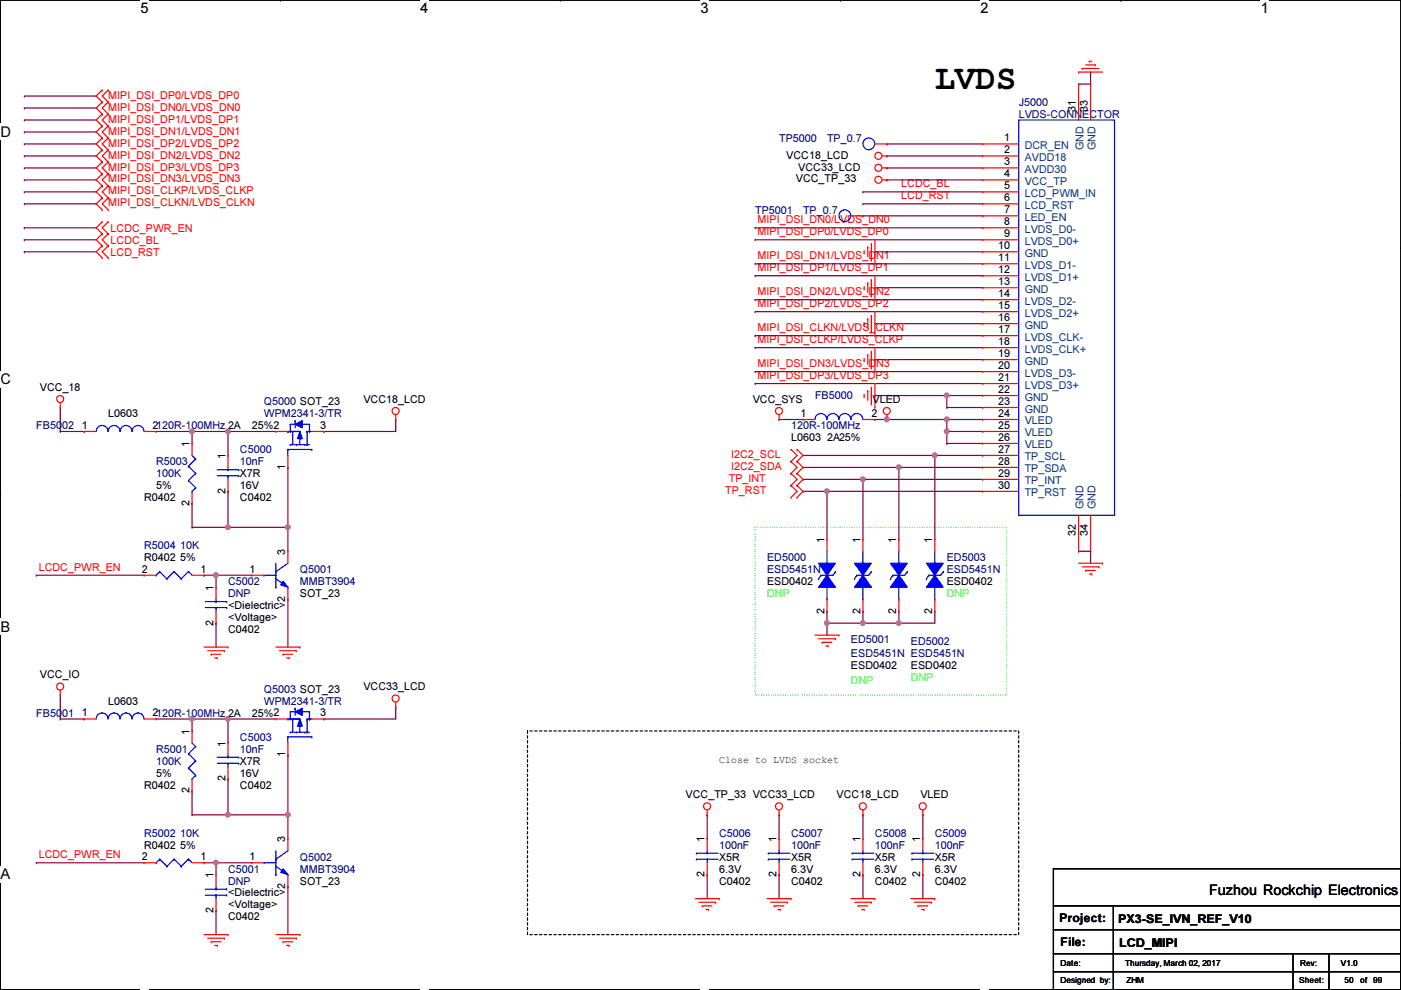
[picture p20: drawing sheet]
<svg xmlns="http://www.w3.org/2000/svg" width="297mm" height="210mm" viewBox="0 0 297 210" stroke-linecap="round" stroke-linejoin="round" font-family="sans-serif">
<defs><g id="words">
<text font-size="7.2" x="198.2" y="18.8">LVDS</text>
<g font-size="3.1">
<text x="29.8" y="2.8">5</text>
<text x="89.1" y="2.8">4</text>
<text x="148.5" y="2.8">3</text>
<text x="207.9" y="2.8">2</text>
<text x="267.3" y="2.8">1</text>
<text x=".1" y="29">D</text>
<text x=".1" y="81.5">C</text>
<text x=".1" y="133.9">B</text>
<text x=".1" y="186.4">A</text>
<text x="297" y="186.4">A</text>
</g>
<text font-size="3" x="256.4" y="189.7">Fuzhou Rockchip Electronics</text>
<g font-size="2.5">
<text x="224.6" y="195.5">Project:</text>
<text x="237.1" y="195.7">PX3-SE_IVN_REF_V10</text>
<text x="224.9" y="200.5">File:</text>
<text x="237.3" y="200.8">LCD_MIPI</text>
</g>
<g font-size="2.3" fill="#f00">
<text x="22.9" y="20.9">MIPI_DSI_DP0/LVDS_DP0</text>
<text x="22.9" y="23.5">MIPI_DSI_DN0/LVDS_DN0</text>
<text x="22.9" y="26">MIPI_DSI_DP1/LVDS_DP1</text>
<text x="22.9" y="28.5">MIPI_DSI_DN1/LVDS_DN1</text>
<text x="22.9" y="31.1">MIPI_DSI_DP2/LVDS_DP2</text>
<text x="22.9" y="33.6">MIPI_DSI_DN2/LVDS_DN2</text>
<text x="22.9" y="36.2">MIPI_DSI_DP3/LVDS_DP3</text>
<text x="22.9" y="38.7">MIPI_DSI_DN3/LVDS_DN3</text>
<text x="22.9" y="41.2">MIPI_DSI_CLKP/LVDS_CLKP</text>
<text x="191.1" y="39.8">LCDC_BL</text>
<text x="22.9" y="43.8">MIPI_DSI_CLKN/LVDS_CLKN</text>
<text x="160.6" y="47.4">MIPI_DSI_DN0/LVDS_DN0</text>
<text x="191.1" y="42.3">LCD_RST</text>
<text x="23.4" y="51.6">LCDC_BL</text>
<text x="23.4" y="49.1">LCDC_PWR_EN</text>
<text x="160.6" y="49.9">MIPI_DSI_DP0/LVDS_DP0</text>
<text x="23.4" y="54.2">LCD_RST</text>
<text x="160.6" y="57.5">MIPI_DSI_DP1/LVDS_DP1</text>
<text x="160.6" y="55">MIPI_DSI_DN1/LVDS_DN1</text>
<text x="160.6" y="65.2">MIPI_DSI_DP2/LVDS_DP2</text>
<text x="160.6" y="62.6">MIPI_DSI_DN2/LVDS_DN2</text>
<text x="160.6" y="70.2">MIPI_DSI_CLKN/LVDS_CLKN</text>
<text x="160.6" y="72.8">MIPI_DSI_CLKP/LVDS_CLKP</text>
<text x="160.6" y="77.9">MIPI_DSI_DN3/LVDS_DN3</text>
<text x="160.6" y="80.4">MIPI_DSI_DP3/LVDS_DP3</text>
<text x="155" y="97.1">I2C2_SCL</text>
<text x="155" y="99.7">I2C2_SDA</text>
<text x="153.8" y="104.7">TP_RST</text>
<text x="154.5" y="102.2">TP_INT</text>
<text x="8.2" y="121">LCDC_PWR_EN</text>
<text x="8.2" y="182">LCDC_PWR_EN</text>
</g>
<g font-size="2.3" fill="#000080">
<text x="216" y="22.4">J5000</text>
<text x="216" y="25">LVDS-CONNECTOR</text>
<text x="165.2" y="30.1">TP5000</text>
<text x="175.3" y="30.1">TP_0.7</text>
<text x="160.1" y="45.3">TP5001</text>
<text x="170.3" y="45.3">TP_0.7</text>
<text x="56" y="85.9">Q5000 SOT_23</text>
<text x="56" y="88.5">WPM2341-3/TR</text>
<text x="172.8" y="84.7">FB5000</text>
<text x="7.7" y="91">FB5002</text>
<text x="167.7" y="91">120R-100MHz</text>
<text x="33.1" y="98.6">R5003</text>
<text x="33.1" y="101.2">100K</text>
<text x="50.9" y="96.1">C5000</text>
<text x="50.9" y="98.6">10nF</text>
<text x="30.6" y="116.4">R5004 10K</text>
<text x="162.6" y="119">ED5000</text>
<text x="200.7" y="119">ED5003</text>
<text x="48.3" y="124">C5002</text>
<text x="63.6" y="121.5">Q5001</text>
<text x="63.6" y="124">MMBT3904</text>
<text x="162.6" y="121.5">ESD5451N</text>
<text x="200.7" y="121.5">ESD5451N</text>
<text x="48.3" y="126.6">DNP</text>
<text x="180.4" y="136.2">ED5001</text>
<text x="193.1" y="136.7">ED5002</text>
<text x="180.4" y="139.3">ESD5451N ESD5451N</text>
<text x="56" y="146.9">Q5003 SOT_23</text>
<text x="56" y="149.4">WPM2341-3/TR</text>
<text x="7.7" y="152">FB5001</text>
<text x="33.1" y="159.6">R5001</text>
<text x="50.9" y="157.1">C5003</text>
<text x="50.9" y="159.6">10nF</text>
<text x="33.1" y="162.1">100K</text>
<text x="30.6" y="177.4">R5002 10K</text>
<text x="152.5" y="177.4">C5006</text>
<text x="152.5" y="179.9">100nF</text>
<text x="167.7" y="177.4">C5007</text>
<text x="167.7" y="179.9">100nF</text>
<text x="185.5" y="177.4">C5008</text>
<text x="185.5" y="179.9">100nF</text>
<text x="198.2" y="177.4">C5009</text>
<text x="198.2" y="179.9">100nF</text>
<text x="48.3" y="185">C5001</text>
<text x="63.6" y="182.5">Q5002</text>
<text x="63.6" y="185">MMBT3904</text>
<text x="48.3" y="187.5">DNP</text>
</g>
<g font-size="2.3">
<text x="228.1" y="23.7" transform="rotate(-90 228.1 23.7)">31</text>
<text x="230.7" y="23.7" transform="rotate(-90 230.7 23.7)">33</text>
<text x="212.9" y="30">1</text>
<text x="166.7" y="33.6">VCC18_LCD</text>
<text x="212.9" y="32.5">2</text>
<text x="212.9" y="35.1">3</text>
<text x="168.7" y="38.7">VCC_TP_33</text>
<text x="169.2" y="36.2">VCC33_LCD</text>
<text x="212.9" y="37.6">4</text>
<text x="212.9" y="40.1">5</text>
<text x="212.9" y="42.7">6</text>
<text x="212.9" y="45.2">7</text>
<text x="212.9" y="47.8">8</text>
<text x="211.7" y="52.8">10</text>
<text x="212.9" y="50.3">9</text>
<text x="211.7" y="57.9">12</text>
<text x="211.7" y="55.4">11</text>
<text x="211.7" y="60.5">13</text>
<text x="211.7" y="63">14</text>
<text x="211.7" y="65.5">15</text>
<text x="211.7" y="68.1">16</text>
<text x="211.7" y="70.6">17</text>
<text x="211.7" y="73.2">18</text>
<text x="211.7" y="75.7">19</text>
<text x="8.5" y="82.9">VCC_18</text>
<text x="211.7" y="78.2">20</text>
<text x="211.7" y="80.8">21</text>
<text x="211.7" y="83.3">22</text>
<text x="22.9" y="88.5">L0603</text>
<text x="77" y="85.4">VCC18_LCD</text>
<text x="159.6" y="85.4">VCC_SYS</text>
<text x="169.8" y="88.4">1</text>
<text x="184.7" y="88.4">2</text>
<text x="185" y="85.4">VLED</text>
<text x="211.7" y="85.9">23</text>
<text x="211.7" y="88.4">24</text>
<text x="17.4" y="90.9">1</text>
<text x="32.3" y="90.9">2120R-100MHz 2A</text>
<text x="40.2" y="94.8" transform="rotate(-90 40.2 94.8)">1</text>
<text x="53.4" y="91">25%2</text>
<text x="67.9" y="90.9">3</text>
<text x="167.7" y="93.6">L0603 2A25%</text>
<text x="211.7" y="90.9">25</text>
<text x="211.7" y="93.5">26</text>
<text x="47.8" y="97.3" transform="rotate(-90 47.8 97.3)">1</text>
<text x="50.9" y="101.2">X7R</text>
<text x="60.5" y="99.6" transform="rotate(-90 60.5 99.6)">1</text>
<text x="211.7" y="96">27</text>
<text x="211.7" y="98.6">28</text>
<text x="211.7" y="101.1">29</text>
<text x="30.6" y="106.3">R0402</text>
<text x="33.1" y="103.7">5%</text>
<text x="40.2" y="107.2" transform="rotate(-90 40.2 107.2)">2</text>
<text x="47.8" y="104.7" transform="rotate(-90 47.8 104.7)">2</text>
<text x="50.9" y="106.3">C0402</text>
<text x="50.9" y="103.7">16V</text>
<text x="211.7" y="103.6">30</text>
<text x="228.1" y="113.6" transform="rotate(-90 228.1 113.6)">32</text>
<text x="230.7" y="113.6" transform="rotate(-90 230.7 113.6)">34</text>
<text x="30.6" y="119">R0402 5%</text>
<text x="60.5" y="117.6" transform="rotate(-90 60.5 117.6)">3</text>
<text x="174.8" y="115.1" transform="rotate(-90 174.8 115.1)">1</text>
<text x="182.4" y="115.1" transform="rotate(-90 182.4 115.1)">1</text>
<text x="190" y="115.1" transform="rotate(-90 190 115.1)">1</text>
<text x="197.7" y="115.1" transform="rotate(-90 197.7 115.1)">1</text>
<text x="30.1" y="121.4">2</text>
<text x="42.5" y="121.4">1</text>
<text x="45.3" y="125.3" transform="rotate(-90 45.3 125.3)">1</text>
<text x="52.9" y="121.4">1</text>
<text x="162.6" y="124">ESD0402</text>
<text x="200.7" y="124">ESD0402</text>
<text x="48.3" y="129.1">&lt;Dielectric&gt;</text>
<text x="48.3" y="131.7">&lt;Voltage&gt;</text>
<text x="60.5" y="127.6" transform="rotate(-90 60.5 127.6)">2</text>
<text x="63.6" y="126.6">SOT_23</text>
<text x="174.8" y="130.1" transform="rotate(-90 174.8 130.1)">2</text>
<text x="182.4" y="130.1" transform="rotate(-90 182.4 130.1)">2</text>
<text x="190" y="130.1" transform="rotate(-90 190 130.1)">2</text>
<text x="197.7" y="130.1" transform="rotate(-90 197.7 130.1)">2</text>
<text x="45.3" y="132.6" transform="rotate(-90 45.3 132.6)">2</text>
<text x="48.3" y="134.2">C0402</text>
<text x="8.5" y="143.8">VCC_IO</text>
<text x="180.4" y="141.8">ESD0402</text>
<text x="193.1" y="141.8">ESD0402</text>
<text x="22.9" y="149.4">L0603</text>
<text x="77" y="146.4">VCC33_LCD</text>
<text x="17.4" y="151.9">1</text>
<text x="32.3" y="151.9">2120R-100MHz 2A</text>
<text x="40.2" y="155.7" transform="rotate(-90 40.2 155.7)">1</text>
<text x="53.4" y="152">25%2</text>
<text x="67.9" y="151.9">3</text>
<text x="47.8" y="158.3" transform="rotate(-90 47.8 158.3)">1</text>
<text x="60.5" y="160.6" transform="rotate(-90 60.5 160.6)">1</text>
<text x="30.6" y="167.2">R0402</text>
<text x="33.1" y="164.7">5%</text>
<text x="47.8" y="165.7" transform="rotate(-90 47.8 165.7)">2</text>
<text x="50.9" y="167.2">C0402</text>
<text x="50.9" y="162.1">X7R</text>
<text x="50.9" y="164.7">16V</text>
<text x="40.2" y="168.2" transform="rotate(-90 40.2 168.2)">2</text>
<text x="145.4" y="169.2">VCC_TP_33 VCC33_LCD</text>
<text x="177.4" y="169.2">VCC18_LCD</text>
<text x="195.2" y="169.2">VLED</text>
<text x="30.6" y="179.9">R0402 5%</text>
<text x="60.5" y="178.6" transform="rotate(-90 60.5 178.6)">3</text>
<text x="149.4" y="178.6" transform="rotate(-90 149.4 178.6)">1</text>
<text x="164.6" y="178.6" transform="rotate(-90 164.6 178.6)">1</text>
<text x="182.4" y="178.6" transform="rotate(-90 182.4 178.6)">1</text>
<text x="195.1" y="178.6" transform="rotate(-90 195.1 178.6)">1</text>
<text x="30.1" y="182.4">2</text>
<text x="42.5" y="182.4">1</text>
<text x="52.9" y="182.4">1</text>
<text x="149.4" y="186" transform="rotate(-90 149.4 186)">2</text>
<text x="152.5" y="182.5">X5R</text>
<text x="152.5" y="185">6.3V</text>
<text x="164.6" y="186" transform="rotate(-90 164.6 186)">2</text>
<text x="167.7" y="182.5">X5R</text>
<text x="167.7" y="185">6.3V</text>
<text x="182.4" y="186" transform="rotate(-90 182.4 186)">2</text>
<text x="185.5" y="182.5">X5R</text>
<text x="185.5" y="185">6.3V</text>
<text x="195.1" y="186" transform="rotate(-90 195.1 186)">2</text>
<text x="198.2" y="182.5">X5R</text>
<text x="198.2" y="185">6.3V</text>
<text x="45.3" y="186.2" transform="rotate(-90 45.3 186.2)">1</text>
<text x="48.3" y="190.1">&lt;Dielectric&gt;</text>
<text x="60.5" y="188.5" transform="rotate(-90 60.5 188.5)">2</text>
<text x="63.6" y="187.5">SOT_23</text>
<text x="152.5" y="187.5">C0402</text>
<text x="167.7" y="187.5">C0402</text>
<text x="185.5" y="187.5">C0402</text>
<text x="198.2" y="187.5">C0402</text>
<text x="45.3" y="193.6" transform="rotate(-90 45.3 193.6)">2</text>
<text x="48.3" y="195.2">C0402</text>
<text x="48.3" y="192.6">&lt;Voltage&gt;</text>
</g>
<g font-size="2.3" fill="#004080">
<text x="217.3" y="31.6">DCR_EN</text>
<text x="217.3" y="34.1">AVDD18</text>
<text x="229.7" y="31.8" transform="rotate(-90 229.7 31.8)">GND</text>
<text x="232.3" y="31.8" transform="rotate(-90 232.3 31.8)">GND</text>
<text x="217.3" y="36.7">AVDD30</text>
<text x="217.3" y="39.2">VCC_TP</text>
<text x="217.3" y="41.7">LCD_PWM_IN</text>
<text x="217.3" y="44.3">LCD_RST</text>
<text x="217.3" y="46.8">LED_EN</text>
<text x="217.3" y="51.9">LVDS_D0+</text>
<text x="217.3" y="49.4">LVDS_D0-</text>
<text x="217.3" y="59.5">LVDS_D1+</text>
<text x="217.3" y="57">LVDS_D1-</text>
<text x="217.3" y="54.4">GND</text>
<text x="217.3" y="62.1">GND</text>
<text x="217.3" y="64.6">LVDS_D2-</text>
<text x="217.3" y="67.1">LVDS_D2+</text>
<text x="217.3" y="69.7">GND</text>
<text x="217.3" y="72.2">LVDS_CLK-</text>
<text x="217.3" y="74.8">LVDS_CLK+</text>
<text x="217.3" y="77.3">GND</text>
<text x="217.3" y="79.8">LVDS_D3-</text>
<text x="217.3" y="82.4">LVDS_D3+</text>
<text x="217.3" y="84.9">GND</text>
<text x="217.3" y="87.5">GND</text>
<text x="217.3" y="90">VLED</text>
<text x="217.3" y="92.5">VLED</text>
<text x="217.3" y="95.1">VLED</text>
<text x="217.3" y="97.6">TP_SCL</text>
<text x="217.3" y="100.2">TP_SDA</text>
<text x="217.3" y="102.7">TP_INT</text>
<text x="217.3" y="105.2">TP_RST</text>
<text x="229.7" y="108" transform="rotate(-90 229.7 108)">GND</text>
<text x="232.3" y="108" transform="rotate(-90 232.3 108)">GND</text>
</g>
<g font-size="2.3" fill="#0f0">
<text x="162.6" y="126.6">DNP</text>
<text x="200.7" y="126.6">DNP</text>
<text x="180.4" y="145.1">DNP</text>
<text x="193.1" y="144.4">DNP</text>
</g>
<text font-size="2.1" x="152.5" y="161.7">Close to LVDS socket</text>
<g font-size="1.8">
<text x="224.9" y="204.9">Date:</text>
<text x="224.9" y="208.4">Designed by:</text>
<text x="238.6" y="204.9">Thursday, March 02, 2017</text>
<text x="238.8" y="208.4">ZHM</text>
<text x="275.4" y="208.4">Sheet:</text>
<text x="284.3" y="204.9">V1.0</text>
<text x="285.1" y="208.4">50</text>
<text x="288.4" y="208.4">of 99</text>
</g>
<text font-size="1.7" x="275.7" y="204.9">Rev:</text>
</g></defs>
<path d="M.1 0h296.9v209.8h-296.9z" fill="none" stroke="#000" stroke-width=".25"/>
<g fill="#fff">
<path d="M29.8 0h1.7v3.5h-1.7z"/>
<path d="M29.8 209.8l1.7 .1z"/>
</g>
<path d="M59.4 0h.1M59.4 209.8h.1" fill="none" stroke="#000" stroke-width=".25"/>
<g fill="#fff">
<path d="M89.1 0h1.7v3.5h-1.7z"/>
<path d="M89.1 209.8l1.7 .1z"/>
</g>
<path d="M118.8 0h.1M118.8 209.8h.1" fill="none" stroke="#000" stroke-width=".25"/>
<g fill="#fff">
<path d="M148.5 0h1.7v3.5h-1.7z"/>
<path d="M148.5 209.8l1.7 .1z"/>
</g>
<path d="M178.2 0h.1M178.2 209.8h.1" fill="none" stroke="#000" stroke-width=".25"/>
<g fill="#fff">
<path d="M207.9 0h1.7v3.5h-1.7z"/>
<path d="M207.9 209.8l1.7 .1z"/>
</g>
<path d="M237.6 0h.1M237.6 209.8h.1" fill="none" stroke="#000" stroke-width=".25"/>
<g fill="#fff">
<path d="M267.3 0h1.7v3.5h-1.7z"/>
<path d="M267.3 209.8l1.7 .1z"/>
<path d="M.1 26.2h2.2v3.5h-2.2z"/>
<path d="M297 26.2l.1 3.5z"/>
<path d="M.1 78.7h2.2v3.5h-2.2z"/>
<path d="M297 78.7l.1 3.5z"/>
</g>
<path d="M.1 52.5h.1M297 52.5h.1" fill="none" stroke="#000" stroke-width=".25"/>
<g fill="#fff">
<path d="M.1 131.1h2.1v3.5h-2.1z"/>
<path d="M297 131.1l.1 3.5z"/>
</g>
<path d="M.1 104.9h.1M297 104.9h.1" fill="none" stroke="#000" stroke-width=".25"/>
<path d="M.1 104.9h.1M297 104.9h.1" fill="none" stroke="#000" stroke-width=".21"/>
<g fill="#fff">
<path d="M.1 183.6h2.1v3.5h-2.1z"/>
<path d="M297 183.6l.1 3.5z"/>
</g>
<path d="M.1 157.4h.1M297 157.4h.1" fill="none" stroke="#000" stroke-width=".25"/>
<path d="M160.1 111.8h53.3v35.6h-53.3z" fill="none" stroke="#0f0" stroke-width=".25" stroke-dasharray="0 .5"/>
<path d="M111.8 155h104.2v43.2h-104.2z" fill="none" stroke="#000" stroke-width=".25" stroke-dasharray=".5 .5"/>
<g fill="none" stroke="#800040" stroke-width=".25">
<path d="M183 45.8h.1M183 45.8h25.4M165.2 88.9h.1M165.2 88.9h5.1M185.5 88.9h.1M185.5 88.9h2.5M200.7 91.5h.1M200.7 91.5v2.5M149.9 172.8h.1M149.9 172.8v5M165.2 172.8h.1M165.2 172.8v5"/>
<path d="M183 172.8h.1M183 172.8v5M195.7 172.8h.1M195.7 172.8v5M149.9 185.5h.1M149.9 185.5v5M165.2 185.5h.1M165.2 185.5v5M183 185.5h.1M183 185.5v5M195.7 185.5h.1M195.7 185.5v5"/>
</g>
<circle cx="200.7" cy="91.5" r=".49" fill="#f0f"/>
<circle cx="200.7" cy="91.5" r=".49" fill="none" stroke="#f0f" stroke-width=".25"/>
<g fill="none" stroke="#800040" stroke-width=".25">
<path d="M228.7 17.8h.1M231.2 15.3h.1M231.2 15.3v2.5h-2.5M160.1 58.5h.1M160.1 55.9h.1M160.1 58.5h48.3M160.1 55.9h48.3M160.1 66.1h.1M160.1 66.1h48.3M160.1 81.3h.1M160.1 81.3h48.3M188 88.9h.1"/>
<path d="M188 88.9h20.4M200.7 88.9h.1M200.7 94h.1M200.7 94h7.7M170.3 101.6h.1M170.3 101.6h12.7M228.7 116.9h.1M228.7 116.9h2.5M231.2 116.9h.1M231.2 116.9v2.5"/>
</g>
<circle cx="200.7" cy="88.9" r=".49" fill="#f0f"/>
<circle cx="200.7" cy="88.9" r=".49" fill="none" stroke="#f0f" stroke-width=".25"/>
<circle cx="188" cy="88.9" r=".49" fill="#f0f"/>
<circle cx="188" cy="88.9" r=".49" fill="none" stroke="#f0f" stroke-width=".25"/>
<g fill="none" stroke="#800040" stroke-width=".25">
<path d="M188 35.6h.1M188 30.5h.1M188 33.1h.1M188 35.6h20.4M188 30.5h20.4M188 33.1h20.4M160.1 48.3h.1M160.1 50.8h.1M160.1 48.3h48.3M160.1 50.8h48.3M183 40.7h.1M183 40.7h25.4"/>
<path d="M185.5 53.4h.1M185.5 53.4h22.9M160.1 73.7h.1M160.1 73.7h48.3M185.5 76.2h.1M185.5 68.6h.1M185.5 61h.1M185.5 76.2h22.9M185.5 68.6h22.9M185.5 61h22.9M170.3 99.1h.1M170.3 99.1h20.3"/>
<path d="M200.7 91.5h.1M200.7 88.9h.1M200.7 83.9h.1M200.7 91.5h7.7M200.7 83.9v2.5M200.7 88.9v2.6M200.7 83.9h7.7M170.3 104.2h.1M170.3 104.2h5"/>
</g>
<circle cx="200.7" cy="83.8" r=".49" fill="#f0f"/>
<circle cx="200.7" cy="83.8" r=".49" fill="none" stroke="#f0f" stroke-width=".25"/>
<g fill="none" stroke="#800040" stroke-width=".25">
<path d="M188 38.1h.1M188 38.1h20.4M183 43.2h.1M183 43.2h25.4M160.1 71.2h.1M160.1 63.5h.1M160.1 78.8h.1M160.1 71.2h48.3M160.1 63.5h48.3M160.1 78.8h48.3M170.3 96.6h27.9M185.5 83.9h.1"/>
<path d="M185.5 83.9h15.2M198.2 96.6h.1M200.7 86.4h.1M200.7 86.4h7.7M175.3 132.1h.1M175.3 129.6h.1M175.3 129.6v5.1M183 129.6h.1M183 129.6v2.5M190.6 129.6h.1M190.6 129.6v2.5"/>
</g>
<circle cx="175.3" cy="132.1" r=".49" fill="#f0f"/>
<circle cx="175.3" cy="132.1" r=".49" fill="none" stroke="#f0f" stroke-width=".25"/>
<path d="M183 132.1h.1M183 132.1h15.2M190.6 132.1h.1" fill="none" stroke="#800040" stroke-width=".25"/>
<circle cx="190.6" cy="132.1" r=".49" fill="#f0f"/>
<circle cx="190.6" cy="132.1" r=".49" fill="none" stroke="#f0f" stroke-width=".25"/>
<circle cx="182.9" cy="132.1" r=".49" fill="#f0f"/>
<circle cx="182.9" cy="132.1" r=".49" fill="none" stroke="#f0f" stroke-width=".25"/>
<path d="M175.3 104.2h.1M175.3 104.2v10.1M175.3 132.1h.1M175.3 132.1h7.7M198.2 129.6h.1M198.2 129.6v2.5" fill="none" stroke="#800040" stroke-width=".25"/>
<circle cx="175.3" cy="104.2" r=".49" fill="#f0f"/>
<circle cx="175.3" cy="104.2" r=".49" fill="none" stroke="#f0f" stroke-width=".25"/>
<path d="M175.3 104.2h.1M175.3 104.2h33.1M183 101.6h.1M183 101.6v12.7" fill="none" stroke="#800040" stroke-width=".25"/>
<circle cx="182.9" cy="101.6" r=".49" fill="#f0f"/>
<circle cx="182.9" cy="101.6" r=".49" fill="none" stroke="#f0f" stroke-width=".25"/>
<path d="M190.6 99.1h.1M190.6 99.1v15.2M183 101.6h.1M183 101.6h25.4" fill="none" stroke="#800040" stroke-width=".25"/>
<circle cx="190.6" cy="99.1" r=".49" fill="#f0f"/>
<circle cx="190.6" cy="99.1" r=".49" fill="none" stroke="#f0f" stroke-width=".25"/>
<path d="M190.6 99.1h.1M190.6 99.1h17.8M198.2 96.6h.1M198.2 96.6v17.7" fill="none" stroke="#800040" stroke-width=".25"/>
<circle cx="198.2" cy="96.5" r=".49" fill="#f0f"/>
<circle cx="198.2" cy="96.5" r=".49" fill="none" stroke="#f0f" stroke-width=".25"/>
<path d="M61 99.1h.1M61 99.1v12.7M198.2 96.6h.1M198.2 96.6h10.2" fill="none" stroke="#800040" stroke-width=".25"/>
<circle cx="61" cy="111.8" r=".49" fill="#f0f"/>
<circle cx="61" cy="111.8" r=".49" fill="none" stroke="#f0f" stroke-width=".25"/>
<path d="M7.7 122h.1M7.7 122h22.9M43.3 122h.1M43.3 122h10.1M45.8 132.1h.1M45.8 122h.1M45.8 122v2.5M45.8 132.1v5.1M61 127h.1M61 127v10.2" fill="none" stroke="#800040" stroke-width=".25"/>
<circle cx="45.8" cy="121.9" r=".49" fill="#f0f"/>
<circle cx="45.8" cy="121.9" r=".49" fill="none" stroke="#f0f" stroke-width=".25"/>
<path d="M48.3 91.5h.1M48.3 91.5v5.1M68.7 91.5h.1M83.9 88.9h.1M83.9 88.9v2.6h-15.2" fill="none" stroke="#800040" stroke-width=".25"/>
<circle cx="48.3" cy="91.5" r=".49" fill="#f0f"/>
<circle cx="48.3" cy="91.5" r=".49" fill="none" stroke="#f0f" stroke-width=".25"/>
<path d="M48.3 91.5h.1M48.3 91.5h10.2M48.3 104.2h.1M48.3 104.2v7.6" fill="none" stroke="#800040" stroke-width=".25"/>
<circle cx="48.3" cy="111.8" r=".49" fill="#f0f"/>
<circle cx="48.3" cy="111.8" r=".49" fill="none" stroke="#f0f" stroke-width=".25"/>
<path d="M40.7 91.5h.1M40.7 91.5v2.5M40.7 91.5h7.6M40.7 111.8h.1M40.7 106.7h.1M40.7 111.8h20.3M40.7 106.7v5.1M48.3 111.8h.1M61 111.8h.1M61 111.8v5.1M61 160.1h.1M61 160.1v12.7" fill="none" stroke="#800040" stroke-width=".25"/>
<circle cx="61" cy="172.7" r=".49" fill="#f0f"/>
<circle cx="61" cy="172.7" r=".49" fill="none" stroke="#f0f" stroke-width=".25"/>
<path d="M7.7 182.9h.1M7.7 182.9h22.9M43.3 182.9h.1M43.3 182.9h2.5M45.8 193.1h.1M45.8 182.9h.1M45.8 182.9v2.6M45.8 193.1v5.1M61 188h.1M61 188v10.2" fill="none" stroke="#800040" stroke-width=".25"/>
<circle cx="45.8" cy="182.9" r=".49" fill="#f0f"/>
<circle cx="45.8" cy="182.9" r=".49" fill="none" stroke="#f0f" stroke-width=".25"/>
<path d="M48.3 152.4h.1M48.3 152.4v5.1M68.7 152.4h.1M83.9 149.9h.1M83.9 149.9v2.5h-15.2M45.8 182.9h.1M45.8 182.9h7.6" fill="none" stroke="#800040" stroke-width=".25"/>
<circle cx="48.3" cy="152.4" r=".49" fill="#f0f"/>
<circle cx="48.3" cy="152.4" r=".49" fill="none" stroke="#f0f" stroke-width=".25"/>
<path d="M48.3 152.4h.1M48.3 152.4h10.2M40.7 172.8h.1M40.7 172.8h20.3M48.3 165.1h.1M48.3 172.8h.1M48.3 165.1v7.7M61 172.8h.1M61 172.8v5" fill="none" stroke="#800040" stroke-width=".25"/>
<circle cx="48.3" cy="172.7" r=".49" fill="#f0f"/>
<circle cx="48.3" cy="172.7" r=".49" fill="none" stroke="#f0f" stroke-width=".25"/>
<path d="M33.1 152.4h15.2M40.7 152.4h.1M40.7 152.4v2.6M40.7 167.7h.1M40.7 167.7v5.1" fill="none" stroke="#800040" stroke-width=".25"/>
<circle cx="40.7" cy="152.4" r=".49" fill="#f0f"/>
<circle cx="40.7" cy="152.4" r=".49" fill="none" stroke="#f0f" stroke-width=".25"/>
<path d="M12.8 91.5h.1M12.8 86.4v5.1M12.8 91.5h5.1M17.9 91.5h.1M33.1 91.5h7.6M40.7 91.5h.1" fill="none" stroke="#800040" stroke-width=".25"/>
<circle cx="40.7" cy="91.5" r=".49" fill="#f0f"/>
<circle cx="40.7" cy="91.5" r=".49" fill="none" stroke="#f0f" stroke-width=".25"/>
<g fill="none" stroke="#800040" stroke-width=".25">
<path d="M5.2 38.1h.1M5.2 35.6h.1M5.2 33.1h.1M5.2 30.5h.1M5.2 28h.1M5.2 25.4h.1M5.2 22.9h.1M5.2 20.4h.1M5.2 38.1h15.2M5.2 35.6h15.2M5.2 33.1h15.2M5.2 30.5h15.2"/>
<path d="M5.2 28h15.2M5.2 25.4h15.2M5.2 22.9h15.2M5.2 20.4h15.2M5.2 50.8h.1M5.2 53.4h.1M5.2 48.3h.1M5.2 43.2h.1M5.2 40.7h.1M5.2 50.8h15.2M5.2 53.4h15.2M5.2 48.3h15.2"/>
<path d="M5.2 43.2h15.2M5.2 40.7h15.2M12.8 152.4h.1M12.8 152.4h5.1M12.8 147.4v5M17.9 152.4h.1"/>
</g>
<g fill="none" stroke="#f00" stroke-width=".25">
<path d="M21.7 19.1h.1M21.7 19.1l-1.3 1.3 1.3 1.2M22.9 19.1h.1M22.9 19.1l-1.2 1.3 1.2 1.2M228.7 15.3h.1M228.7 15.3h5.1M229.4 14.5h.1M229.4 14.5h3.6M230.2 13.8h2M231 13h.1M231 13h.5M232.2 13.8h.1"/>
<path d="M21.7 21.6h.1M21.7 24.2h.1M21.7 26.7h.1M21.7 29.3h.1M21.7 31.8h.1M21.7 34.3h.1M21.7 36.9h.1M21.7 39.4h.1M21.7 21.6l-1.3 1.3 1.3 1.3M21.7 24.2l-1.3 1.2 1.3 1.3M21.7 26.7l-1.3 1.3 1.3 1.3M21.7 29.3l-1.3 1.2 1.3 1.3"/>
<path d="M21.7 31.8l-1.3 1.3 1.3 1.2M21.7 34.3l-1.3 1.3 1.3 1.3M21.7 36.9l-1.3 1.2 1.3 1.3M21.7 39.4l-1.3 1.3 1.3 1.3M22.9 21.6h.1M22.9 24.2h.1M22.9 26.7h.1M22.9 29.3h.1M22.9 31.8h.1M22.9 34.3h.1M22.9 36.9h.1M22.9 39.4h.1"/>
<path d="M22.9 21.6l-1.2 1.3 1.2 1.3M22.9 24.2l-1.2 1.2 1.2 1.3M22.9 26.7l-1.2 1.3 1.2 1.3M22.9 29.3l-1.2 1.2 1.2 1.3M22.9 31.8l-1.2 1.3 1.2 1.2M22.9 34.3l-1.2 1.3 1.2 1.3M22.9 36.9l-1.2 1.2 1.2 1.3M22.9 39.4l-1.2 1.3 1.2 1.3M187 33.1h1M187 38.1h1M187 35.6h1M188 33.1h.1"/>
<path d="M188 38.1h.1M188 35.6h.1M21.7 49.6h.1M21.7 52.1h.1M21.7 54.7h.1M21.7 47h.1M21.7 42h.1M21.7 44.5h.1M21.7 49.6l-1.3 1.2 1.3 1.3M21.7 52.1l-1.3 1.3 1.3 1.3M21.7 47l-1.3 1.3 1.3 1.3M21.7 42l-1.3 1.2 1.3 1.3"/>
<path d="M22.9 52.1h.1M22.9 49.6h.1M22.9 54.7h.1M22.9 47h.1M22.9 42h.1M22.9 44.5h.1M22.9 49.6l-1.2 1.2 1.2 1.3M22.9 52.1l-1.2 1.3 1.2 1.3M22.9 47l-1.2 1.3 1.2 1.3M22.9 42l-1.2 1.2 1.2 1.3M183.2 53.6h.1M183.2 53.1v.5"/>
<path d="M184 52.4h.1M184 60h.1M184 52.4v2M184 60v2M184.7 55.2h.1M184.7 51.6v3.6M184.7 59.2v3.6M185.5 55.9h.1M185.5 50.8v5.1M185.5 58.5v5M183.2 61.3h.1M183.2 68.9h.1"/>
<path d="M183.2 76.5h.1M183.2 60.7v.6M183.2 68.4v.5M183.2 76v.5M184 67.6h.1M184 75.2h.1M184 67.6v2M184 75.2v2.1M184.7 62.8h.1M184.7 70.4h.1M184.7 78h.1M184.7 66.8v3.6"/>
<path d="M184.7 74.5v3.5M185.5 63.5h.1M185.5 71.2h.1M185.5 78.8h.1M185.5 66.1v5.1M185.5 73.7v5.1M12.8 86.4h.1M12.8 85.4v1M83.9 88.9h.1M83.9 87.9v1M165.2 88.9h.1M165.2 87.9v1"/>
<path d="M167.7 95.3h.1M167.7 97.8h.1M167.7 95.3l1.3 1.3-1.3 1.2M167.7 97.8l1.3 1.3-1.3 1.3M169 97.8h.1M169 95.3h.1M169 95.3l1.3 1.3-1.3 1.2M169 97.8l1.3 1.3-1.3 1.3M183.2 84.1h.1M183.2 83.6v.5M184 82.8h.1M184 82.8v2.1"/>
<path d="M184.7 85.6h.1M184.7 82.1v3.5M185.5 86.4h.1M185.5 81.3v5.1M188 88.9h.1M188 87.9v1M167.7 100.4h.1M167.7 102.9h.1M167.7 105.5h.1M167.7 100.4l1.3 1.2-1.3 1.3M167.7 102.9l1.3 1.3-1.3 1.3M169 102.9h.1"/>
<path d="M169 100.4h.1M169 105.5h.1M169 100.4l1.3 1.2-1.3 1.3M169 102.9l1.3 1.3-1.3 1.3M228.7 119.4h5.1M233.8 119.4h.1M43.3 137.2h5M44 138h3.6M44.8 138.7h.1M44.8 138.7h2M45.5 139.5h.6M46.1 139.5h.1"/>
<path d="M47.6 138h.1M48.3 137.2h.1M58.5 137.2h5.1M59.3 138h3.5M60 138.7h.1M60 138.7h2.1M60.8 139.5h.5M61.3 139.5h.1M62.8 138h.1M63.6 137.2h.1M172.8 134.7h5.1M173.6 135.4h3.5"/>
<path d="M174.3 136.2h.1M174.3 136.2h2.1M175.1 136.9h.5M175.6 136.9h.1M177.1 135.4h.1M177.9 134.7h.1M229.4 120.2h3.6M230.2 120.9h.1M230.2 120.9h2M231 121.7h.5M231.5 121.7h.1M233 120.2h.1"/>
<path d="M12.8 147.4h.1M12.8 146.3v1.1M83.9 149.9h.1M83.9 148.9v1M149.9 172.8h.1M149.9 171.7v1.1M165.2 172.8h.1M165.2 171.7v1.1M183 172.8h.1M183 171.7v1.1M195.7 172.8h.1M195.7 171.7v1.1"/>
<path d="M43.3 198.2h5M44 198.9h3.6M44.8 199.7h.1M44.8 199.7h2M47.6 198.9h.1M48.3 198.2h.1M58.5 198.2h5.1M59.3 198.9h3.5M60 199.7h.1M60 199.7h2.1M62.8 198.9h.1M63.6 198.2h.1"/>
<path d="M147.4 190.5h5.1M148.2 191.3h3.5M148.9 192.1h.1M148.9 192.1h2.1M149.7 192.8h.5M150.2 192.8h.1M151.7 191.3h.1M152.5 190.5h.1M162.6 190.5h5.1M163.4 191.3h3.6M164.2 192.1h.1M164.2 192.1h2"/>
<path d="M164.9 192.8h.5M165.4 192.8h.1M167 191.3h.1M167.7 190.5h.1M180.4 190.5h5.1M181.2 191.3h3.5M181.9 192.1h.1M181.9 192.1h2.1M182.7 192.8h.5M183.2 192.8h.1M184.7 191.3h.1M185.5 190.5h.1"/>
<path d="M193.1 190.5h5.1M193.9 191.3h3.5M194.6 192.1h.1M194.6 192.1h2.1M195.4 192.8h.5M195.9 192.8h.1M197.4 191.3h.1M198.2 190.5h.1M45.5 200.4h.6M46.1 200.4h.1M60.8 200.4h.5M61.3 200.4h.1"/>
<circle cx="186.2" cy="38.1" r=".75"/>
<circle cx="186.2" cy="33" r=".75"/>
<circle cx="186.2" cy="35.6" r=".75"/>
<circle cx="12.8" cy="84.6" r=".75"/>
<circle cx="83.9" cy="87.1" r=".75"/>
<circle cx="165.2" cy="87.1" r=".75"/>
<circle cx="188" cy="87.1" r=".75"/>
<circle cx="12.8" cy="145.6" r=".75"/>
<circle cx="83.9" cy="148.1" r=".75"/>
<circle cx="149.9" cy="171" r=".75"/>
<circle cx="165.2" cy="171" r=".75"/>
<circle cx="182.9" cy="171" r=".75"/>
<circle cx="195.6" cy="171" r=".75"/>
</g>
<g fill="none" stroke="#000" stroke-width=".25">
<path d="M223.3 184.2h73.7v25.6h-73.7zM223.3 192.1h73.7M223.3 197.1h73.7M236 192.1v17.7M297 192.1h.1M297 197.1h.1M223.3 202.2h73.7M223.3 206h73.7M236 209.8h.1M274.1 209.8h.1M274.1 202.2v7.6M281.8 209.8h.1"/>
<path d="M281.8 202.2v7.6M297 202.2h.1M297 206h.1"/>
</g>
<path d="M175.3 119.4h.1M175.3 116.9v2.5M174.1 122h.1M174.1 122h2.5M175.3 127h.1M175.3 124.5v2.5" fill="none" stroke="#00f" stroke-width=".25"/>
<path d="M173.6 119.4h3.5l-1.8 2.6z" fill-rule="evenodd" fill="#00f"/>
<path d="M173.6 119.4h3.5l-1.8 2.6zM173.6 122.7h.1M174.1 122l-.5 .7M177.1 121.2h.1M177.1 121.2l-.5 .8" fill="none" stroke="#00f" stroke-width=".25"/>
<path d="M175.3 122l1.8 2.5h-3.5z" fill-rule="evenodd" fill="#00f"/>
<g fill="none" stroke="#00f" stroke-width=".25">
<path d="M216 25.4h20.3v83.9h-20.3zM175.3 122l1.8 2.5h-3.5zM56 182.9h.1M56 182.9h2.5M58.5 182.2h.1M58.5 185.5h.1M58.5 183.7l2.5 1.8M58.5 180.4v5.1M61 185.5h.1M61 180.4l-2.5 1.8M180.7 182.2h.1M180.7 180.9h.1"/>
<path d="M180.7 182.2h4.5M180.7 180.9h4.5M183 180.9h.1M183 182.2h.1M183 180.4v.5M183 182.2v.7"/>
</g>
<g fill="none" stroke="#f00" stroke-width=".25">
<path d="M228.7 17.8h.1M228.7 17.8v7.6M231.2 17.8h.1M231.2 17.8v7.6M208.4 30.5h.1M208.4 33.1h.1M208.4 35.6h.1M208.4 38.1h.1M208.4 30.5h7.6M208.4 33.1h7.6M208.4 35.6h7.6M208.4 38.1h7.6"/>
<path d="M208.4 40.7h.1M208.4 58.5h.1M208.4 55.9h.1M208.4 53.4h.1M208.4 50.8h.1M208.4 43.2h.1M208.4 45.8h.1M208.4 48.3h.1M208.4 40.7h7.6M208.4 58.5h7.6M208.4 55.9h7.6M208.4 53.4h7.6"/>
<path d="M208.4 50.8h7.6M208.4 43.2h7.6M208.4 45.8h7.6M208.4 48.3h7.6M208.4 61h.1M208.4 63.5h.1M208.4 66.1h.1M208.4 68.6h.1M208.4 71.2h.1M208.4 73.7h.1M208.4 76.2h.1M208.4 78.8h.1"/>
<path d="M208.4 61h7.6M208.4 63.5h7.6M208.4 66.1h7.6M208.4 68.6h7.6M208.4 71.2h7.6M208.4 73.7h7.6M208.4 76.2h7.6M208.4 78.8h7.6M208.4 81.3h.1M208.4 83.9h.1M208.4 86.4h.1M208.4 88.9h.1"/>
<path d="M208.4 91.5h.1M208.4 94h.1M208.4 96.6h.1M208.4 99.1h.1M208.4 81.3h7.6M208.4 83.9h7.6M208.4 86.4h7.6M208.4 88.9h7.6M208.4 91.5h7.6M208.4 94h7.6M208.4 96.6h7.6M208.4 99.1h7.6"/>
<path d="M175.3 114.3h.1M175.3 114.3v2.6M208.4 101.6h.1M208.4 104.2h.1M208.4 101.6h7.6M208.4 104.2h7.6M228.7 116.9h.1M228.7 109.3v7.6M231.2 116.9h.1M231.2 109.3v7.6M175.3 129.6h.1M175.3 127v2.6"/>
<path d="M183 177.8h.1M183 177.8v2.6M183 185.5h.1M183 182.9v2.6"/>
</g>
<path d="M60 184.2l1 1.3-1.5-.5z" fill="#00f"/>
<path d="M198.2 119.4h.1M198.2 116.9v2.5M196.9 122h.1M196.9 122h2.6M198.2 127h.1M198.2 124.5v2.5M60 184.2l1 1.3-1.5-.5z" fill="none" stroke="#00f" stroke-width=".25"/>
<path d="M61 177.8h.1M61 177.8v2.6M53.4 182.9h.1M53.4 182.9h2.6M61 188h.1M61 185.5v2.5" fill="none" stroke="#f00" stroke-width=".25"/>
<path d="M196.4 119.4h3.6l-1.8 2.6z" fill-rule="evenodd" fill="#00f"/>
<path d="M196.4 119.4h3.6l-1.8 2.6zM196.4 122.7h.1M196.9 122l-.5 .7M200 121.2h.1M200 121.2l-.5 .8" fill="none" stroke="#00f" stroke-width=".25"/>
<path d="M198.2 122l1.8 2.5h-3.6z" fill-rule="evenodd" fill="#00f"/>
<g fill="none" stroke="#00f" stroke-width=".25">
<path d="M58.5 119.4v5.1M61 119.4l-2.5 1.8M43.5 128.8h4.6M43.5 127.6h4.6M45.8 127.6h.1M45.8 128.8h.1M45.8 127v.6M45.8 128.8v.8M48.1 128.8h.1M48.1 127.6h.1M56 122h.1M56 122h2.5"/>
<path d="M58.5 121.2h.1M58.5 124.5h.1M58.5 122.7l2.5 1.8M61 124.5h.1M198.2 122l1.8 2.5h-3.6zM40 159.8h.1M40 159.8l1.5 1.5M40.7 157.5l.8 .8M41.5 158.3h.1M41.5 158.3l-1.5 1.5M40 162.9h.1M40 162.9l1.5 1.5"/>
<path d="M40.7 165.1h.1M41.5 161.3h.1M41.5 164.4h.1M41.5 161.3l-1.5 1.6M41.5 164.4l-.8 .7M162.9 182.2h.1M162.9 180.9h.1M162.9 182.2h4.6M162.9 180.9h4.6M165.2 180.9h.1M165.2 182.2h.1M165.2 180.4v.5"/>
<path d="M165.2 182.2v.7"/>
</g>
<g fill="none" stroke="#f00" stroke-width=".25">
<path d="M198.2 114.3h.1M198.2 114.3v2.6M45.8 124.5h.1M45.8 132.1h.1M45.8 124.5v2.5M45.8 129.6v2.5M198.2 129.6h.1M198.2 127v2.6M40.7 155h.1M40.7 155v2.5M40.7 167.7h.1M40.7 165.1v2.6"/>
<path d="M165.2 177.8h.1M165.2 177.8v2.6M165.2 185.5h.1M165.2 182.9v2.6"/>
</g>
<path d="M60 123.2l1 1.3-1.5-.5z" fill="#00f"/>
<g fill="none" stroke="#00f" stroke-width=".25">
<path d="M60 123.2l1 1.3-1.5-.5zM61 152.4h.1M61 156.3h.1M61 152.4h2.6M61 156.3v1.2M61 156.3h5.1M62.1 152.4h.1M62.1 152.4v2.8M63.6 152.4h.1M63.6 153.7h.1M63.6 152.4v1.1M63.6 153.7v1.5"/>
<path d="M65.1 155.2h.1M65.1 152.4v2.8M65.6 152.4h.1M65.6 152.4h.5M66.1 156.3h.1"/>
</g>
<path d="M61 116.9h.1M61 116.9v2.5M53.4 122h.1M53.4 122h2.6M61 127h.1M61 124.5v2.5" fill="none" stroke="#f00" stroke-width=".25"/>
<path d="M63.6 152.4l.5 1.6h-1z" fill="#00f"/>
<path d="M61.5 155.2h.1M61.5 155.2h1.1M62.8 155.2h.1M62.8 155.2h1.5M63.6 152.4l.5 1.6h-1zM64.6 155.2h.1M64.6 155.2h1" fill="none" stroke="#00f" stroke-width=".25"/>
<path d="M62.6 150.9l1.5-.7v1.5z" fill="#00f"/>
<g fill="none" stroke="#00f" stroke-width=".25">
<path d="M40 98.8h.1M40 98.8l1.5 1.6M40.7 96.6l.8 .7M41.5 97.3h.1M41.5 97.3l-1.5 1.5M172.8 88.9a1.25 1.25 0 0 1 1.3-1.2 1.25 1.25 0 0 1 1.2 1.2M175.3 88.9a1.25 1.25 0 0 1 1.3-1.2 1.25 1.25 0 0 1 1.2 1.2M177.9 88.9a1.25 1.25 0 0 1 1.2-1.2 1.25 1.25 0 0 1 1.3 1.2M180.4 88.9a1.25 1.25 0 0 1 1.3-1.2 1.25 1.25 0 0 1 1.2 1.2M40 101.9h.1M40 101.9l1.5 1.5M40.7 104.2h.1"/>
<path d="M41.5 100.4h.1M41.5 103.4h.1M41.5 100.4l-1.5 1.5M41.5 103.4l-.8 .8M190.6 119.4h.1M190.6 116.9v2.5M189.3 122h.1M189.3 122h2.6M190.6 127h.1M190.6 124.5v2.5M61.5 150.9h.1M61.5 152.4h.1"/>
<path d="M61.5 150.9h1.1M61.5 150.9v1.5M62.6 150.9l1.5-.7v1.5zM62.6 150.2h.1M62.6 150.2v1.5M64.1 150.9h.1M64.1 150.9h1.5M65.1 152.4h.1M65.6 150.9h.1M65.6 150.9v1.5h-.5"/>
</g>
<g fill="none" stroke="#f00" stroke-width=".25">
<path d="M40.7 94h.1M40.7 94v2.6M170.3 88.9h.1M170.3 88.9h2.5M183 88.9h2.5M185.5 88.9h.1M40.7 106.7h.1M40.7 104.2v2.5M58.5 152.4h.1M58.5 152.4h2.5M61 157.5v2.6M66.1 152.4h2.6"/>
<path d="M68.7 152.4h.1M61 160.1h.1"/>
</g>
<path d="M188.8 119.4h3.6l-1.8 2.6z" fill-rule="evenodd" fill="#00f"/>
<path d="M188.8 119.4h3.6l-1.8 2.6zM188.8 122.7h.1M189.3 122l-.5 .7M192.4 121.2h.1M192.4 121.2l-.5 .8" fill="none" stroke="#00f" stroke-width=".25"/>
<path d="M190.6 122l1.8 2.5h-3.6z" fill-rule="evenodd" fill="#00f"/>
<g fill="none" stroke="#00f" stroke-width=".25">
<path d="M46.1 99.6h4.5M48.3 99.6h.1M48.3 99.1v.5M50.6 99.6h.1M61 91.5h.1M61 95.3h.1M61 91.5h2.6M61 95.3v1.3M61 95.3h5.1M62.1 91.5h.1M62.1 91.5v2.8M63.6 91.5h.1"/>
<path d="M63.6 92.8h.1M63.6 91.5v1M63.6 92.8v1.5M65.1 94.3h.1M65.1 91.5v2.8M65.6 91.5h.1M65.6 91.5h.5M66.1 95.3h.1M46.1 100.9h4.5M48.3 100.9h.1M48.3 100.9v.7M50.6 100.9h.1"/>
<path d="M33.1 122h.1M33.9 121.2h.1M33.9 121.2l1.5 1.5M33.9 121.2l-.8 .8M35.4 122.7h.1M36.9 121.2h.1M36.9 121.2l1.5 1.5M36.9 121.2l-1.5 1.5M38.4 122.7h.1M40 121.2h.1M40 121.2l.7 .8M40 121.2l-1.6 1.5"/>
<path d="M190.6 122l1.8 2.5h-3.6zM20.4 152.4a1.25 1.25 0 0 1 1.3-1.2 1.25 1.25 0 0 1 1.2 1.2M22.9 152.4a1.25 1.25 0 0 1 1.3-1.2 1.25 1.25 0 0 1 1.2 1.2M25.5 152.4a1.25 1.25 0 0 1 1.2-1.2 1.25 1.25 0 0 1 1.3 1.2M28 152.4a1.25 1.25 0 0 1 1.3-1.2 1.25 1.25 0 0 1 1.2 1.2M33.1 182.9h.1M33.9 182.2h.1M33.9 182.2l1.5 1.5M33.9 182.2l-.8 .7M35.4 183.7h.1M36.9 182.2h.1M36.9 182.2l1.5 1.5"/>
<path d="M36.9 182.2l-1.5 1.5M38.4 183.7h.1M40 182.2h.1M40 182.2l.7 .7M40 182.2l-1.6 1.5M43.5 189.8h4.6M43.5 188.5h4.6M45.8 188.5h.1M45.8 189.8h.1M45.8 188v.5M45.8 189.8v.7M48.1 189.8h.1"/>
<path d="M48.1 188.5h.1M147.7 182.2h.1M147.7 180.9h.1M147.7 182.2h4.5M147.7 180.9h4.5M149.9 180.9h.1M149.9 182.2h.1M149.9 180.4v.5M149.9 182.2v.7M193.4 182.2h.1M193.4 180.9h.1M193.4 182.2h4.5"/>
<path d="M193.4 180.9h4.5M195.7 180.9h.1M195.7 182.2h.1M195.7 180.4v.5M195.7 182.2v.7"/>
<circle cx="184.2" cy="30.5" r="1.25"/>
</g>
<g fill="none" stroke="#f00" stroke-width=".25">
<path d="M185.5 30.5h2.5M188 30.5h.1M48.3 96.6h.1M48.3 96.6v2.5M48.3 104.2h.1M48.3 101.6v2.6M190.6 114.3h.1M190.6 114.3v2.6M30.6 122h.1M30.6 122h2.5M40.7 122h2.6M43.3 122h.1"/>
<path d="M190.6 129.6h.1M190.6 127v2.6M17.9 152.4h.1M17.9 152.4h2.5M30.6 152.4h2.5M33.1 152.4h.1M149.9 177.8h.1M149.9 177.8v2.6M195.7 177.8h.1M195.7 177.8v2.6M30.6 182.9h.1M30.6 182.9h2.5"/>
<path d="M40.7 182.9h2.6M43.3 182.9h.1M45.8 185.5h.1M45.8 193.1h.1M45.8 185.5v2.5M45.8 190.5v2.6M149.9 185.5h.1M149.9 182.9v2.6M195.7 185.5h.1M195.7 182.9v2.6"/>
</g>
<path d="M63.6 91.5l.5 1.5h-1z" fill="#00f"/>
<path d="M61.5 94.3h.1M61.5 94.3h1.1M62.8 94.3h.1M62.8 94.3h1.5M63.6 91.5l.5 1.5h-1zM64.6 94.3h.1M64.6 94.3h1" fill="none" stroke="#00f" stroke-width=".25"/>
<path d="M62.6 90l1.5-.8v1.5z" fill="#00f"/>
<g fill="none" stroke="#00f" stroke-width=".25">
<path d="M20.4 91.5a1.25 1.25 0 0 1 1.3-1.3 1.25 1.25 0 0 1 1.2 1.3M22.9 91.5a1.25 1.25 0 0 1 1.3-1.3 1.25 1.25 0 0 1 1.2 1.3M25.5 91.5a1.25 1.25 0 0 1 1.2-1.3 1.25 1.25 0 0 1 1.3 1.3M28 91.5a1.25 1.25 0 0 1 1.3-1.3 1.25 1.25 0 0 1 1.2 1.3M61.5 90h.1M61.5 91.5h.1M61.5 90h1.1M61.5 90v1.5M62.6 90l1.5-.8v1.5zM62.6 89.2h.1M62.6 89.2v1.5M64.1 90h.1"/>
<path d="M64.1 90h1.5M65.1 91.5h.1M65.6 90h.1M65.6 90v1.5h-.5M183 119.4h.1M183 116.9v2.5M181.7 122h.1M181.7 122h2.5M183 127h.1M183 124.5v2.5M46.1 161.8h4.5M46.1 160.6h4.5"/>
<path d="M48.3 160.6h.1M48.3 161.8h.1M48.3 160.1v.5M48.3 161.8v.8M50.6 161.8h.1M50.6 160.6h.1"/>
</g>
<g fill="none" stroke="#f00" stroke-width=".25">
<path d="M17.9 91.5h.1M17.9 91.5h2.5M30.6 91.5h2.5M33.1 91.5h.1M58.5 91.5h.1M58.5 91.5h2.5M61 99.1h.1M61 96.6v2.5M66.1 91.5h2.6M68.7 91.5h.1M48.3 157.5h.1M48.3 157.5v2.6"/>
<path d="M48.3 165.1h.1M48.3 162.6v2.5"/>
</g>
<path d="M181.2 119.4h3.5l-1.7 2.6z" fill-rule="evenodd" fill="#00f"/>
<path d="M181.2 119.4h3.5l-1.7 2.6zM181.2 122.7h.1M181.7 122l-.5 .7M184.7 121.2h.1M184.7 121.2l-.5 .8" fill="none" stroke="#00f" stroke-width=".25"/>
<path d="M183 122l1.7 2.5h-3.5z" fill-rule="evenodd" fill="#00f"/>
<g fill="none" stroke="#00f" stroke-width=".25">
<path d="M183 122l1.7 2.5h-3.5z"/>
<circle cx="179.1" cy="45.7" r="1.25"/>
</g>
<path d="M180.4 45.8h2.6M183 45.8h.1M183 114.3h.1M183 114.3v2.6M183 129.6h.1M183 127v2.6" fill="none" stroke="#f00" stroke-width=".25"/>
<circle cx="200.7" cy="91.5" r=".49" fill="#f0f"/>
<circle cx="200.7" cy="91.5" r=".49" fill="none" stroke="#f0f" stroke-width=".25"/>
<circle cx="200.7" cy="88.9" r=".49" fill="#f0f"/>
<circle cx="200.7" cy="88.9" r=".49" fill="none" stroke="#f0f" stroke-width=".25"/>
<circle cx="188" cy="88.9" r=".49" fill="#f0f"/>
<circle cx="188" cy="88.9" r=".49" fill="none" stroke="#f0f" stroke-width=".25"/>
<circle cx="200.7" cy="83.8" r=".49" fill="#f0f"/>
<circle cx="200.7" cy="83.8" r=".49" fill="none" stroke="#f0f" stroke-width=".25"/>
<circle cx="175.3" cy="132.1" r=".49" fill="#f0f"/>
<circle cx="175.3" cy="132.1" r=".49" fill="none" stroke="#f0f" stroke-width=".25"/>
<circle cx="190.6" cy="132.1" r=".49" fill="#f0f"/>
<circle cx="190.6" cy="132.1" r=".49" fill="none" stroke="#f0f" stroke-width=".25"/>
<circle cx="182.9" cy="132.1" r=".49" fill="#f0f"/>
<circle cx="182.9" cy="132.1" r=".49" fill="none" stroke="#f0f" stroke-width=".25"/>
<circle cx="175.3" cy="104.2" r=".49" fill="#f0f"/>
<circle cx="175.3" cy="104.2" r=".49" fill="none" stroke="#f0f" stroke-width=".25"/>
<circle cx="182.9" cy="101.6" r=".49" fill="#f0f"/>
<circle cx="182.9" cy="101.6" r=".49" fill="none" stroke="#f0f" stroke-width=".25"/>
<circle cx="190.6" cy="99.1" r=".49" fill="#f0f"/>
<circle cx="190.6" cy="99.1" r=".49" fill="none" stroke="#f0f" stroke-width=".25"/>
<circle cx="198.2" cy="96.5" r=".49" fill="#f0f"/>
<circle cx="198.2" cy="96.5" r=".49" fill="none" stroke="#f0f" stroke-width=".25"/>
<circle cx="61" cy="111.8" r=".49" fill="#f0f"/>
<circle cx="61" cy="111.8" r=".49" fill="none" stroke="#f0f" stroke-width=".25"/>
<circle cx="45.8" cy="121.9" r=".49" fill="#f0f"/>
<circle cx="45.8" cy="121.9" r=".49" fill="none" stroke="#f0f" stroke-width=".25"/>
<circle cx="48.3" cy="91.5" r=".49" fill="#f0f"/>
<circle cx="48.3" cy="91.5" r=".49" fill="none" stroke="#f0f" stroke-width=".25"/>
<circle cx="48.3" cy="111.8" r=".49" fill="#f0f"/>
<circle cx="48.3" cy="111.8" r=".49" fill="none" stroke="#f0f" stroke-width=".25"/>
<circle cx="61" cy="172.7" r=".49" fill="#f0f"/>
<circle cx="61" cy="172.7" r=".49" fill="none" stroke="#f0f" stroke-width=".25"/>
<circle cx="45.8" cy="182.9" r=".49" fill="#f0f"/>
<circle cx="45.8" cy="182.9" r=".49" fill="none" stroke="#f0f" stroke-width=".25"/>
<circle cx="48.3" cy="152.4" r=".49" fill="#f0f"/>
<circle cx="48.3" cy="152.4" r=".49" fill="none" stroke="#f0f" stroke-width=".25"/>
<circle cx="48.3" cy="172.7" r=".49" fill="#f0f"/>
<circle cx="48.3" cy="172.7" r=".49" fill="none" stroke="#f0f" stroke-width=".25"/>
<circle cx="40.7" cy="152.4" r=".49" fill="#f0f"/>
<circle cx="40.7" cy="152.4" r=".49" fill="none" stroke="#f0f" stroke-width=".25"/>
<circle cx="40.7" cy="91.5" r=".49" fill="#f0f"/>
<circle cx="40.7" cy="91.5" r=".49" fill="none" stroke="#f0f" stroke-width=".25"/>
<use href="#words"/>
</svg>
